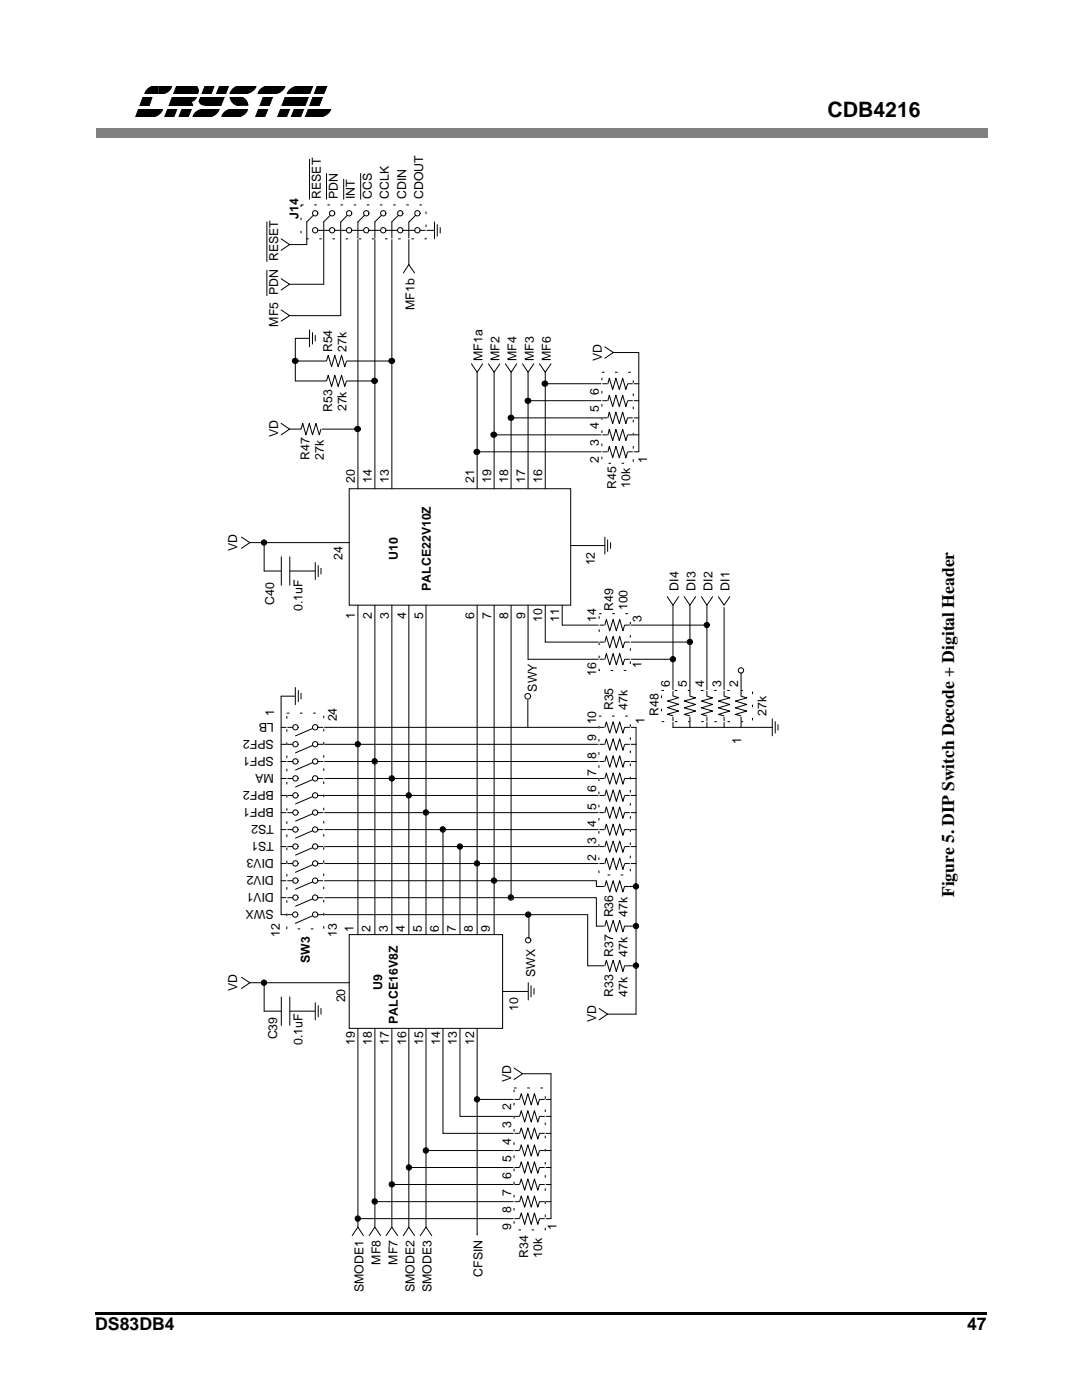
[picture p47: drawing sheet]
<svg xmlns="http://www.w3.org/2000/svg" width="216mm" height="279mm" viewBox="0 0 216 279" stroke-linecap="round" stroke-linejoin="round" font-family="sans-serif">
<defs><g id="words">
<text font-size="4.2" x="165.1" y="23.3">CDB4216</text>
<g font-size="3.5">
<text x="190.4" y="179.1" transform="rotate(-90 190.4 179.1)">Figure 5. DIP Switch Decode + Digital Header</text>
<text x="19" y="265.5">DS83DB4</text>
<text x="193" y="265.5">47</text>
</g>
<g font-size="2.5">
<text x="64" y="39.7" transform="rotate(-90 64 39.7)">RESET</text>
<text x="67.4" y="39.7" transform="rotate(-90 67.4 39.7)">PDN</text>
<text x="70.8" y="39.7" transform="rotate(-90 70.8 39.7)">INT</text>
<text x="74.2" y="39.7" transform="rotate(-90 74.2 39.7)">CCS</text>
<text x="77.6" y="39.7" transform="rotate(-90 77.6 39.7)">CCLK</text>
<text x="81" y="39.7" transform="rotate(-90 81 39.7)">CDIN</text>
<text x="84.4" y="39.7" transform="rotate(-90 84.4 39.7)">CDOUT</text>
<text x="59.6" y="43.7" transform="rotate(-90 59.6 43.7)">J14</text>
<text x="55.5" y="65.2" transform="rotate(-90 55.5 65.2)">MF5 PDN RESET</text>
<text x="82.7" y="61.8" transform="rotate(-90 82.7 61.8)">MF1b</text>
<text x="66.3" y="70.3" transform="rotate(-90 66.3 70.3)">R54</text>
<text x="69.1" y="70.2" transform="rotate(-90 69.1 70.2)">27k</text>
<text x="96.3" y="72" transform="rotate(-90 96.3 72)">MF1a</text>
<text x="99.7" y="72" transform="rotate(-90 99.7 72)">MF2</text>
<text x="103.1" y="72" transform="rotate(-90 103.1 72)">MF4</text>
<text x="106.5" y="72" transform="rotate(-90 106.5 72)">MF3</text>
<text x="109.9" y="72" transform="rotate(-90 109.9 72)">MF6</text>
<text x="120.1" y="72" transform="rotate(-90 120.1 72)">VD</text>
<text x="66.3" y="82.2" transform="rotate(-90 66.3 82.2)">R53</text>
<text x="69.1" y="82.1" transform="rotate(-90 69.1 82.1)">27k</text>
<text x="119.5" y="82.2" transform="rotate(-90 119.5 82.2)">5</text>
<text x="119.5" y="78.8" transform="rotate(-90 119.5 78.8)">6</text>
<text x="55.5" y="87.3" transform="rotate(-90 55.5 87.3)">VD</text>
<text x="119.5" y="89" transform="rotate(-90 119.5 89)">3</text>
<text x="119.5" y="85.6" transform="rotate(-90 119.5 85.6)">4</text>
<text x="61.8" y="91.8" transform="rotate(-90 61.8 91.8)">R47</text>
<text x="64.6" y="91.7" transform="rotate(-90 64.6 91.7)">27k</text>
<text x="119.5" y="92.4" transform="rotate(-90 119.5 92.4)">2</text>
<text x="129.2" y="92.4" transform="rotate(-90 129.2 92.4)">1</text>
<text x="70.8" y="96.4" transform="rotate(-90 70.8 96.4)">20</text>
<text x="74.2" y="96.4" transform="rotate(-90 74.2 96.4)">14</text>
<text x="77.6" y="96.4" transform="rotate(-90 77.6 96.4)">13</text>
<text x="94.6" y="96.4" transform="rotate(-90 94.6 96.4)">21</text>
<text x="98" y="96.4" transform="rotate(-90 98 96.4)">19</text>
<text x="101.4" y="96.4" transform="rotate(-90 101.4 96.4)">18</text>
<text x="104.8" y="96.4" transform="rotate(-90 104.8 96.4)">17</text>
<text x="108.2" y="96.4" transform="rotate(-90 108.2 96.4)">16</text>
<text x="122.9" y="97.5" transform="rotate(-90 122.9 97.5)">R45</text>
<text x="125.8" y="97.4" transform="rotate(-90 125.8 97.4)">10k</text>
<text x="47.3" y="110" transform="rotate(-90 47.3 110)">VD</text>
<text x="68.3" y="111.7" transform="rotate(-90 68.3 111.7)">24</text>
<text x="79.4" y="111.7" transform="rotate(-90 79.4 111.7)">U10</text>
<text x="118.7" y="112.8" transform="rotate(-90 118.7 112.8)">12</text>
<text x="85.9" y="117.9" transform="rotate(-90 85.9 117.9)">PALCE22V10Z</text>
<text x="135.4" y="117.9" transform="rotate(-90 135.4 117.9)">DI4</text>
<text x="138.8" y="117.9" transform="rotate(-90 138.8 117.9)">DI3</text>
<text x="142.2" y="117.9" transform="rotate(-90 142.2 117.9)">DI2</text>
<text x="145.6" y="117.9" transform="rotate(-90 145.6 117.9)">DI1</text>
<text x="54.7" y="120.7" transform="rotate(-90 54.7 120.7)">C40</text>
<text x="60.4" y="121.9" transform="rotate(-90 60.4 121.9)">0.1uF</text>
<text x="70.8" y="123.6" transform="rotate(-90 70.8 123.6)">1</text>
<text x="74.2" y="123.6" transform="rotate(-90 74.2 123.6)">2</text>
<text x="77.6" y="123.6" transform="rotate(-90 77.6 123.6)">3</text>
<text x="81" y="123.6" transform="rotate(-90 81 123.6)">4</text>
<text x="84.4" y="123.6" transform="rotate(-90 84.4 123.6)">5</text>
<text x="94.6" y="123.6" transform="rotate(-90 94.6 123.6)">6</text>
<text x="98" y="123.6" transform="rotate(-90 98 123.6)">7</text>
<text x="101.4" y="123.6" transform="rotate(-90 101.4 123.6)">8</text>
<text x="104.8" y="123.6" transform="rotate(-90 104.8 123.6)">9</text>
<text x="108.2" y="124.2" transform="rotate(-90 108.2 124.2)">10</text>
<text x="111.6" y="124.2" transform="rotate(-90 111.6 124.2)">11</text>
<text x="119" y="124.2" transform="rotate(-90 119 124.2)">14</text>
<text x="122.3" y="121.9" transform="rotate(-90 122.3 121.9)">R49</text>
<text x="125.2" y="121.8" transform="rotate(-90 125.2 121.8)">100</text>
<text x="128" y="124.2" transform="rotate(-90 128 124.2)">3</text>
<text x="119" y="134.9" transform="rotate(-90 119 134.9)">16</text>
<text x="128" y="133.2" transform="rotate(-90 128 133.2)">1</text>
<text x="133.7" y="137.2" transform="rotate(-90 133.7 137.2)">6</text>
<text x="137.1" y="137.2" transform="rotate(-90 137.1 137.2)">5</text>
<text x="140.5" y="137.2" transform="rotate(-90 140.5 137.2)">4</text>
<text x="143.9" y="137.2" transform="rotate(-90 143.9 137.2)">3</text>
<text x="147.3" y="137.2" transform="rotate(-90 147.3 137.2)">2</text>
<text x="54.7" y="142.8" transform="rotate(-90 54.7 142.8)">1</text>
<text x="67.2" y="144" transform="rotate(-90 67.2 144)">24</text>
<text x="107.1" y="138" transform="rotate(-90 107.1 138)">SWY</text>
<text x="122.3" y="141.7" transform="rotate(-90 122.3 141.7)">R35</text>
<text x="125.2" y="141.6" transform="rotate(-90 125.2 141.6)">47k</text>
<text x="131.4" y="142.8" transform="rotate(-90 131.4 142.8)">R48</text>
<text x="153" y="142.8" transform="rotate(-90 153 142.8)">27k</text>
<text x="54.7" y="147.7" transform="rotate(-180 54.7 147.7)">SPF2</text>
<text x="54.7" y="144.2" transform="rotate(-180 54.7 144.2)">LB</text>
<text x="119" y="148" transform="rotate(-90 119 148)">9</text>
<text x="119" y="144.6" transform="rotate(-90 119 144.6)">10</text>
<text x="128.6" y="144.6" transform="rotate(-90 128.6 144.6)">1</text>
<text x="147.9" y="148.5" transform="rotate(-90 147.9 148.5)">1</text>
<text x="54.7" y="151" transform="rotate(-180 54.7 151)">SPF1</text>
<text x="54.7" y="154.4" transform="rotate(-180 54.7 154.4)">MA</text>
<text x="119" y="154.8" transform="rotate(-90 119 154.8)">7</text>
<text x="119" y="151.4" transform="rotate(-90 119 151.4)">8</text>
<text x="54.7" y="157.9" transform="rotate(-180 54.7 157.9)">BPF2</text>
<text x="54.7" y="161.2" transform="rotate(-180 54.7 161.2)">BPF1</text>
<text x="119" y="161.6" transform="rotate(-90 119 161.6)">5</text>
<text x="119" y="158.2" transform="rotate(-90 119 158.2)">6</text>
<text x="54.7" y="164.6" transform="rotate(-180 54.7 164.6)">TS2</text>
<text x="119" y="165" transform="rotate(-90 119 165)">4</text>
<text x="54.7" y="168.1" transform="rotate(-180 54.7 168.1)">TS1</text>
<text x="54.7" y="171.4" transform="rotate(-180 54.7 171.4)">DIV3</text>
<text x="119" y="171.8" transform="rotate(-90 119 171.8)">2</text>
<text x="119" y="168.4" transform="rotate(-90 119 168.4)">3</text>
<text x="54.7" y="174.8" transform="rotate(-180 54.7 174.8)">DIV2</text>
<text x="54.7" y="178.3" transform="rotate(-180 54.7 178.3)">DIV1</text>
<text x="54.7" y="181.7" transform="rotate(-180 54.7 181.7)">SWX</text>
<text x="70.6" y="185.9" transform="rotate(-90 70.6 185.9)">1</text>
<text x="74" y="185.9" transform="rotate(-90 74 185.9)">2</text>
<text x="77.4" y="185.9" transform="rotate(-90 77.4 185.9)">3</text>
<text x="80.8" y="185.9" transform="rotate(-90 80.8 185.9)">4</text>
<text x="84.2" y="185.9" transform="rotate(-90 84.2 185.9)">5</text>
<text x="87.6" y="185.9" transform="rotate(-90 87.6 185.9)">6</text>
<text x="91" y="185.9" transform="rotate(-90 91 185.9)">7</text>
<text x="94.4" y="185.9" transform="rotate(-90 94.4 185.9)">8</text>
<text x="97.7" y="185.9" transform="rotate(-90 97.7 185.9)">9</text>
<text x="122.3" y="183.1" transform="rotate(-90 122.3 183.1)">R36</text>
<text x="125.2" y="183" transform="rotate(-90 125.2 183)">47k</text>
<text x="55.8" y="187" transform="rotate(-90 55.8 187)">12</text>
<text x="67.2" y="187" transform="rotate(-90 67.2 187)">13</text>
<text x="122.3" y="191" transform="rotate(-90 122.3 191)">R37</text>
<text x="125.2" y="190.9" transform="rotate(-90 125.2 190.9)">47k</text>
<text x="47.3" y="197.8" transform="rotate(-90 47.3 197.8)">VD</text>
<text x="61.9" y="192.2" transform="rotate(-90 61.9 192.2)">SW3</text>
<text x="76.2" y="197.6" transform="rotate(-90 76.2 197.6)">U9</text>
<text x="106.8" y="195" transform="rotate(-90 106.8 195)">SWX</text>
<text x="68.9" y="200.1" transform="rotate(-90 68.9 200.1)">20</text>
<text x="103.4" y="201.8" transform="rotate(-90 103.4 201.8)">10</text>
<text x="122.3" y="199" transform="rotate(-90 122.3 199)">R33</text>
<text x="125.2" y="198.9" transform="rotate(-90 125.2 198.9)">47k</text>
<text x="55.3" y="207.4" transform="rotate(-90 55.3 207.4)">C39</text>
<text x="60.4" y="208.6" transform="rotate(-90 60.4 208.6)">0.1uF</text>
<text x="70.8" y="208.6" transform="rotate(-90 70.8 208.6)">19</text>
<text x="74.2" y="208.6" transform="rotate(-90 74.2 208.6)">18</text>
<text x="77.6" y="208.6" transform="rotate(-90 77.6 208.6)">17</text>
<text x="79.4" y="204.3" transform="rotate(-90 79.4 204.3)">PALCE16V8Z</text>
<text x="81" y="208.6" transform="rotate(-90 81 208.6)">16</text>
<text x="84.4" y="208.6" transform="rotate(-90 84.4 208.6)">15</text>
<text x="87.8" y="208.6" transform="rotate(-90 87.8 208.6)">14</text>
<text x="91.2" y="208.6" transform="rotate(-90 91.2 208.6)">13</text>
<text x="94.6" y="208.6" transform="rotate(-90 94.6 208.6)">12</text>
<text x="119" y="204" transform="rotate(-90 119 204)">VD</text>
<text x="102" y="215.9" transform="rotate(-90 102 215.9)">VD</text>
<text x="102" y="221.6" transform="rotate(-90 102 221.6)">2</text>
<text x="102" y="225" transform="rotate(-90 102 225)">3</text>
<text x="102" y="231.8" transform="rotate(-90 102 231.8)">5</text>
<text x="102" y="228.4" transform="rotate(-90 102 228.4)">4</text>
<text x="102" y="238.6" transform="rotate(-90 102 238.6)">7</text>
<text x="102" y="235.2" transform="rotate(-90 102 235.2)">6</text>
<text x="102" y="245.4" transform="rotate(-90 102 245.4)">9</text>
<text x="102" y="242" transform="rotate(-90 102 242)">8</text>
<text x="111" y="245.4" transform="rotate(-90 111 245.4)">1</text>
<text x="105.4" y="251.1" transform="rotate(-90 105.4 251.1)">R34</text>
<text x="108.2" y="251" transform="rotate(-90 108.2 251)">10k</text>
<text x="72.5" y="257.9" transform="rotate(-90 72.5 257.9)">SMODE1</text>
<text x="75.9" y="252.4" transform="rotate(-90 75.9 252.4)">MF8</text>
<text x="79.3" y="252.4" transform="rotate(-90 79.3 252.4)">MF7</text>
<text x="82.7" y="257.9" transform="rotate(-90 82.7 257.9)">SMODE2</text>
<text x="86.1" y="257.9" transform="rotate(-90 86.1 257.9)">SMODE3</text>
<text x="96.3" y="254.8" transform="rotate(-90 96.3 254.8)">CFSIN</text>
</g>
</g></defs>
<g fill="none" stroke="#000" stroke-width=".2">
<path d="M62.9 46h23.8M71.4 44.3v53.2M74.8 44.3v53.2M78.2 44.3v53.2M95.2 120.8v65.7M98.6 120.8v65.7M102 120.8v58.4M56.1 158.8h70.8M56.1 155.4h70.8M56.1 152h70.8M56.1 148.5h70.8M56.1 145.2h70.8"/>
<path d="M56.1 172.3h70.8M56.1 169h70.8M56.1 165.6h70.8M56.1 162.2h70.8M56.1 179.2h62.9M56.1 175.8h62.9M88.4 165.6v20.9M91.8 169v17.5M56.1 182.5h61.2M69.7 186.5h30.6v18.7h-30.6zM71.4 205.2v39.7M74.8 205.2v39.7"/>
<path d="M78.2 205.2v39.7M81.6 205.2v39.7M85 205.2v39.7M88.4 205.2v21h21.5M91.8 205.2v17.6M95.2 219.4h14.7M95.2 205.2v41.1M74.8 239.8h35.1M78.2 236.4h31.7M81.6 233h28.3M85 229.6h24.9M91.8 222.8h18.1"/>
<path d="M70.3 246.6l1.1-1.7 1.1 1.7M71.4 243.2h38.5M73.7 246.6l1.1-1.7 1.1 1.7M77 246.6l1.2-1.7 1.1 1.7M80.5 246.6l1.1-1.7 1.1 1.7M83.9 246.6l1.1-1.7 1.1 1.7"/>
<circle cx="95.2" cy="219.4" r=".53"/>
<circle cx="74.8" cy="239.8" r=".53"/>
<circle cx="78.2" cy="236.4" r=".53"/>
<circle cx="81.6" cy="233" r=".53"/>
<circle cx="85" cy="229.6" r=".53"/>
<circle cx="71.4" cy="243.2" r=".53"/>
</g>
<g fill="#000">
<path d="M95 246.3h.4l-.2 .3z"/>
<circle cx="95.2" cy="219.4" r=".53"/>
<circle cx="74.7" cy="239.7" r=".53"/>
<circle cx="78.2" cy="236.4" r=".53"/>
<circle cx="81.6" cy="233" r=".53"/>
<circle cx="84.9" cy="229.7" r=".53"/>
<circle cx="71.3" cy="243.2" r=".53"/>
</g>
<circle cx="105.4" cy="187.7" r=".53" fill="#fff"/>
<g fill="none" stroke="#000" stroke-width=".2">
<path d="M105.4 131.6h28.9M108.8 128.1h28.9M112.2 124.8h28.9"/>
<circle cx="71.4" cy="148.5" r=".53"/>
<circle cx="74.8" cy="152" r=".53"/>
<circle cx="78.2" cy="155.3" r=".53"/>
<circle cx="81.6" cy="158.7" r=".53"/>
<circle cx="85" cy="162.2" r=".53"/>
<circle cx="88.4" cy="165.5" r=".53"/>
<circle cx="91.8" cy="168.9" r=".53"/>
<circle cx="95.2" cy="172.3" r=".53"/>
<circle cx="98.6" cy="175.7" r=".53"/>
<circle cx="102" cy="179.1" r=".53"/>
<circle cx="105.4" cy="187.6" r=".53"/>
</g>
<g fill="#000">
<circle cx="71.3" cy="148.5" r=".53"/>
<circle cx="74.7" cy="151.9" r=".53"/>
<circle cx="78.2" cy="155.4" r=".53"/>
<circle cx="81.6" cy="158.8" r=".53"/>
<circle cx="84.9" cy="162.1" r=".53"/>
<circle cx="88.3" cy="165.5" r=".53"/>
<circle cx="91.8" cy="169" r=".53"/>
<circle cx="95.2" cy="172.3" r=".53"/>
<circle cx="98.5" cy="175.7" r=".53"/>
<circle cx="101.9" cy="179" r=".53"/>
</g>
<path d="M120.7 127.6h4v1.2h-4z" fill-rule="evenodd" fill="#fff"/>
<path d="M120.7 128.1l.3-1.1 .7 2.3 .6-2.3 .7 2.3 .7-2.3 .6 2.3 .3-1.2" fill="none" stroke="#000" stroke-width=".2"/>
<path d="M120.7 124.2h4v1.2h-4z" fill-rule="evenodd" fill="#fff"/>
<path d="M120.7 124.8l.3-1.2 .7 2.3 .6-2.3 .7 2.3 .7-2.3 .6 2.3 .3-1.1" fill="none" stroke="#000" stroke-width=".2"/>
<path d="M120.7 131h4v1.2h-4z" fill-rule="evenodd" fill="#fff"/>
<g fill="none" stroke="#000" stroke-width=".2">
<path d="M69.7 97.5h44.2v23.3h-44.2zM71.4 120.8v65.7M74.8 120.8v65.7M78.2 120.8v65.7M81.6 120.8v65.7M85 120.8v65.7M105.4 120.8v10.8M108.8 120.8v7.3M112.2 120.8v4M120.7 131.6l.3-1.2 .7 2.3 .6-2.3 .7 2.3 .7-2.3 .6 2.3 .3-1.1M134.3 120.8v24.4M137.7 120.8v24.4"/>
<path d="M141.1 120.8v24.4M144.5 121.2v24M147.9 133.8v11.4"/>
</g>
<path d="M119.5 122.5h6.3v11.3h-6.3z" fill="none" stroke="#fff" stroke-width=".2"/>
<path d="M119.5 122.5h6.3v11.3h-6.3z" fill="none" stroke="#000" stroke-width=".2" stroke-dasharray=".5 2.1" stroke-linecap="butt"/>
<circle cx="147.9" cy="133.7" r=".53" fill="#fff"/>
<circle cx="147.8" cy="133.8" r=".53" fill="none" stroke="#000" stroke-width=".2"/>
<path d="M154.1 143.5h1.2v3.4h-1.2z" fill-rule="evenodd" fill="#fff"/>
<g fill="none" stroke="#000" stroke-width=".2">
<path d="M133.1 119.1l1.2 1.7 1.1-1.7M136.5 119.1l1.2 1.7 1.1-1.7M140 119.1l1.1 1.7 1.1-1.7M143.3 119.1l1.2 1.7 1.1-1.7M134.3 145.2h19.8M154.1 143.5v3.4M154.7 144v2.3M155.2 144.6v1.1"/>
<circle cx="134.3" cy="131.6" r=".53"/>
<circle cx="137.6" cy="128.1" r=".53"/>
<circle cx="141" cy="124.7" r=".53"/>
</g>
<g fill="#000">
<circle cx="134.3" cy="131.6" r=".53"/>
<circle cx="137.7" cy="128.1" r=".53"/>
<circle cx="141" cy="124.7" r=".53"/>
</g>
<path d="M132 137.8h18.2v6.2h-18.2z" fill="none" stroke="#fff" stroke-width=".2"/>
<path d="M132 137.8h18.2v6.2h-18.2z" fill="none" stroke="#000" stroke-width=".2" stroke-dasharray=".5 2.1" stroke-linecap="butt"/>
<path d="M143.9 138.9h1.2v4.1h-1.2z" fill-rule="evenodd" fill="#fff"/>
<path d="M144.5 138.9l1.1 .4-2.3 .6 2.3 .7-2.3 .7 2.3 .6-2.3 .7 1.2 .3" fill="none" stroke="#000" stroke-width=".2"/>
<path d="M137.1 138.9h1.2v4.1h-1.2z" fill-rule="evenodd" fill="#fff"/>
<path d="M137.7 138.9l1.1 .4-2.3 .6 2.3 .7-2.3 .7 2.3 .6-2.3 .7 1.2 .3" fill="none" stroke="#000" stroke-width=".2"/>
<path d="M133.7 138.9h1.3v4.1h-1.3z" fill-rule="evenodd" fill="#fff"/>
<path d="M134.3 138.9l1.1 .3-2.2 .7 2.2 .6-2.2 .7 2.2 .7-2.2 .6 1.1 .4" fill="none" stroke="#000" stroke-width=".2"/>
<path d="M140.5 138.9h1.2v4.1h-1.2z" fill-rule="evenodd" fill="#fff"/>
<path d="M141.1 138.9l1.1 .4-2.2 .6 2.2 .7-2.2 .7 2.2 .6-2.2 .7 1.1 .3" fill="none" stroke="#000" stroke-width=".2"/>
<path d="M147.3 138.9h1.2v4.1h-1.2z" fill-rule="evenodd" fill="#fff"/>
<path d="M147.9 138.9l1.1 .4-2.3 .6 2.3 .7-2.3 .7 2.3 .6-2.3 .7 1.2 .3M119 176.9h7.9M117.3 192.7h9.6M119 184.8h7.9" fill="none" stroke="#000" stroke-width=".2"/>
<path d="M120.7 176.3h4v1.2h-4z" fill-rule="evenodd" fill="#fff"/>
<path d="M119 175.8v1.1M120.7 176.9l.3-1.1 .7 2.2 .6-2.2 .7 2.2 .7-2.2 .6 2.2 .3-1.1M117.3 182.5v10.2" fill="none" stroke="#000" stroke-width=".2"/>
<path d="M120.7 184.3h4v1.2h-4z" fill-rule="evenodd" fill="#fff"/>
<path d="M120.7 184.8l.3-1.1 .7 2.3 .6-2.3 .7 2.3 .7-2.3 .6 2.3 .3-1.2" fill="none" stroke="#000" stroke-width=".2"/>
<path d="M120.7 192.2h4v1.2h-4z" fill-rule="evenodd" fill="#fff"/>
<g fill="none" stroke="#000" stroke-width=".2">
<path d="M126.9 145.2v57.2h-5.7M119 179.2v5.6M120.7 192.7l.3-1.1 .7 2.3 .6-2.3 .7 2.3 .7-2.3 .6 2.3 .3-1.2M119.5 201.3l1.7 1.1-1.7 1.1"/>
<circle cx="126.9" cy="176.9" r=".53"/>
<circle cx="126.9" cy="192.7" r=".53"/>
<circle cx="126.9" cy="184.8" r=".53"/>
</g>
<g fill="#000">
<circle cx="126.9" cy="176.9" r=".53"/>
<circle cx="126.9" cy="192.6" r=".53"/>
<circle cx="126.9" cy="184.9" r=".53"/>
</g>
<path d="M119.5 142.9h6.3v31.7h-6.3z" fill="none" stroke="#fff" stroke-width=".2"/>
<path d="M119.5 142.9h6.3v31.7h-6.3z" fill="none" stroke="#000" stroke-width=".2" stroke-dasharray=".5 2.1" stroke-linecap="butt"/>
<path d="M120.7 168.4h4v1.2h-4z" fill-rule="evenodd" fill="#fff"/>
<path d="M120.7 169l.3-1.1 .7 2.2 .6-2.2 .7 2.2 .7-2.2 .6 2.2 .3-1.1" fill="none" stroke="#000" stroke-width=".2"/>
<path d="M120.7 161.6h4v1.2h-4z" fill-rule="evenodd" fill="#fff"/>
<path d="M120.7 162.2l.3-1.2 .7 2.3 .6-2.3 .7 2.3 .7-2.3 .6 2.3 .3-1.1" fill="none" stroke="#000" stroke-width=".2"/>
<path d="M120.7 158.2h4v1.2h-4z" fill-rule="evenodd" fill="#fff"/>
<path d="M120.7 158.8l.3-1.2 .7 2.3 .6-2.3 .7 2.3 .7-2.3 .6 2.3 .3-1.1" fill="none" stroke="#000" stroke-width=".2"/>
<path d="M120.7 154.8h4v1.2h-4z" fill-rule="evenodd" fill="#fff"/>
<path d="M120.7 155.4l.3-1.1 .7 2.2 .6-2.2 .7 2.2 .7-2.2 .6 2.2 .3-1.1" fill="none" stroke="#000" stroke-width=".2"/>
<path d="M120.7 151.4h4v1.2h-4z" fill-rule="evenodd" fill="#fff"/>
<path d="M120.7 152l.3-1.2 .7 2.3 .6-2.3 .7 2.3 .7-2.3 .6 2.3 .3-1.1" fill="none" stroke="#000" stroke-width=".2"/>
<path d="M120.7 148h4v1.2h-4z" fill-rule="evenodd" fill="#fff"/>
<path d="M120.7 148.6l.3-1.2 .7 2.3 .6-2.3 .7 2.3 .7-2.3 .6 2.3 .3-1.1" fill="none" stroke="#000" stroke-width=".2"/>
<path d="M120.7 144.6h4v1.2h-4z" fill-rule="evenodd" fill="#fff"/>
<path d="M120.7 145.2l.3-1.1 .7 2.2 .6-2.2 .7 2.2 .7-2.2 .6 2.2 .3-1.1" fill="none" stroke="#000" stroke-width=".2"/>
<path d="M120.7 165h4v1.2h-4z" fill-rule="evenodd" fill="#fff"/>
<path d="M120.7 165.6l.3-1.1 .7 2.2 .6-2.2 .7 2.2 .7-2.2 .6 2.2 .3-1.1" fill="none" stroke="#000" stroke-width=".2"/>
<path d="M120.7 171.8h4v1.2h-4z" fill-rule="evenodd" fill="#fff"/>
<path d="M120.7 172.4l.3-1.2 .7 2.3 .6-2.3 .7 2.3 .7-2.3 .6 2.3 .3-1.1" fill="none" stroke="#000" stroke-width=".2"/>
<path d="M57.2 142.3h7.4v43.1h-7.4z" fill="none" stroke="#fff" stroke-width=".2"/>
<path d="M57.2 142.3h7.4v43.1h-7.4z" fill="none" stroke="#000" stroke-width=".2" stroke-dasharray=".5 2.1" stroke-linecap="butt"/>
<g fill="#fff">
<path d="M59.5 182h2.9v1.2h-2.9z" fill-rule="evenodd"/>
<path d="M59.5 178.6h2.9v1.2h-2.9z" fill-rule="evenodd"/>
<path d="M59.5 175.2h2.9v1.2h-2.9z" fill-rule="evenodd"/>
<path d="M59.5 171.8h2.9v1.2h-2.9z" fill-rule="evenodd"/>
<path d="M59.5 168.4h2.9v1.2h-2.9z" fill-rule="evenodd"/>
<path d="M59.5 165h2.9v1.2h-2.9z" fill-rule="evenodd"/>
<path d="M59.5 161.6h2.9v1.2h-2.9z" fill-rule="evenodd"/>
<path d="M59.5 158.2h2.9v1.2h-2.9z" fill-rule="evenodd"/>
<path d="M59.5 154.8h2.9v1.2h-2.9z" fill-rule="evenodd"/>
<path d="M59.5 151.4h2.9v1.2h-2.9z" fill-rule="evenodd"/>
<path d="M59.5 148h2.9v1.2h-2.9z" fill-rule="evenodd"/>
<path d="M59.5 144.6h2.9v1.2h-2.9z" fill-rule="evenodd"/>
</g>
<path d="M62.9 182.5l-4 1.8" fill="none" stroke="#000" stroke-width=".2"/>
<circle cx="58.8" cy="182.6" r=".53" fill="#fff"/>
<circle cx="58.9" cy="182.5" r=".53" fill="none" stroke="#000" stroke-width=".2"/>
<circle cx="62.9" cy="182.6" r=".53" fill="#fff"/>
<g fill="none" stroke="#000" stroke-width=".2">
<path d="M62.9 179.2l-3.9 1.6"/>
<circle cx="62.9" cy="182.5" r=".53"/>
</g>
<circle cx="59" cy="179" r=".53" fill="#fff"/>
<circle cx="58.9" cy="179.1" r=".53" fill="none" stroke="#000" stroke-width=".2"/>
<circle cx="62.9" cy="179" r=".53" fill="#fff"/>
<g fill="none" stroke="#000" stroke-width=".2">
<path d="M62.9 175.8l-3.9 1.7"/>
<circle cx="62.9" cy="179.1" r=".53"/>
</g>
<circle cx="59" cy="175.7" r=".53" fill="#fff"/>
<circle cx="58.9" cy="175.7" r=".53" fill="none" stroke="#000" stroke-width=".2"/>
<circle cx="62.9" cy="175.7" r=".53" fill="#fff"/>
<g fill="none" stroke="#000" stroke-width=".2">
<path d="M62.9 172.3l-3.9 1.8"/>
<circle cx="62.9" cy="175.7" r=".53"/>
</g>
<circle cx="59" cy="172.3" r=".53" fill="#fff"/>
<circle cx="58.9" cy="172.3" r=".53" fill="none" stroke="#000" stroke-width=".2"/>
<circle cx="62.9" cy="172.3" r=".53" fill="#fff"/>
<g fill="none" stroke="#000" stroke-width=".2">
<path d="M62.9 169l-3.9 1.6"/>
<circle cx="62.9" cy="172.3" r=".53"/>
</g>
<circle cx="59" cy="169" r=".53" fill="#fff"/>
<circle cx="58.9" cy="168.9" r=".53" fill="none" stroke="#000" stroke-width=".2"/>
<circle cx="62.9" cy="169" r=".53" fill="#fff"/>
<g fill="none" stroke="#000" stroke-width=".2">
<path d="M62.9 165.6l-3.9 1.7"/>
<circle cx="62.9" cy="168.9" r=".53"/>
</g>
<circle cx="59" cy="165.5" r=".53" fill="#fff"/>
<circle cx="58.9" cy="165.5" r=".53" fill="none" stroke="#000" stroke-width=".2"/>
<circle cx="62.9" cy="165.5" r=".53" fill="#fff"/>
<g fill="none" stroke="#000" stroke-width=".2">
<path d="M62.9 162.2l-3.9 1.7"/>
<circle cx="62.9" cy="165.5" r=".53"/>
</g>
<circle cx="59" cy="162.1" r=".53" fill="#fff"/>
<circle cx="58.9" cy="162.2" r=".53" fill="none" stroke="#000" stroke-width=".2"/>
<circle cx="62.9" cy="162.1" r=".53" fill="#fff"/>
<g fill="none" stroke="#000" stroke-width=".2">
<path d="M62.9 158.8l-3.9 1.6"/>
<circle cx="62.9" cy="162.2" r=".53"/>
</g>
<circle cx="59" cy="158.7" r=".53" fill="#fff"/>
<circle cx="58.9" cy="158.7" r=".53" fill="none" stroke="#000" stroke-width=".2"/>
<circle cx="62.9" cy="158.7" r=".53" fill="#fff"/>
<g fill="none" stroke="#000" stroke-width=".2">
<path d="M62.9 155.4l-3.9 1.7"/>
<circle cx="62.9" cy="158.7" r=".53"/>
</g>
<circle cx="59" cy="155.4" r=".53" fill="#fff"/>
<circle cx="58.9" cy="155.3" r=".53" fill="none" stroke="#000" stroke-width=".2"/>
<circle cx="62.9" cy="155.4" r=".53" fill="#fff"/>
<g fill="none" stroke="#000" stroke-width=".2">
<path d="M62.9 152l-3.9 1.7"/>
<circle cx="62.9" cy="155.3" r=".53"/>
</g>
<circle cx="59" cy="151.9" r=".53" fill="#fff"/>
<circle cx="58.9" cy="152" r=".53" fill="none" stroke="#000" stroke-width=".2"/>
<circle cx="62.9" cy="151.9" r=".53" fill="#fff"/>
<g fill="none" stroke="#000" stroke-width=".2">
<path d="M62.9 148.5l-3.9 1.7"/>
<circle cx="62.9" cy="152" r=".53"/>
</g>
<circle cx="59" cy="148.5" r=".53" fill="#fff"/>
<circle cx="58.9" cy="148.5" r=".53" fill="none" stroke="#000" stroke-width=".2"/>
<circle cx="62.9" cy="148.5" r=".53" fill="#fff"/>
<g fill="none" stroke="#000" stroke-width=".2">
<path d="M62.9 145.2l-3.9 1.7"/>
<circle cx="62.9" cy="148.5" r=".53"/>
</g>
<circle cx="59" cy="145.2" r=".53" fill="#fff"/>
<circle cx="58.9" cy="145.1" r=".53" fill="none" stroke="#000" stroke-width=".2"/>
<circle cx="62.9" cy="145.2" r=".53" fill="#fff"/>
<g fill="none" stroke="#000" stroke-width=".2">
<path d="M58.9 138.9h-2.8v43.6"/>
<circle cx="62.9" cy="145.1" r=".53"/>
</g>
<path d="M58.9 137.2h1.3v3.5h-1.3z" fill-rule="evenodd" fill="#fff"/>
<g fill="none" stroke="#000" stroke-width=".2">
<path d="M81.6 44.3v8.5M94.1 72.6l1.1 1.7 1.1-1.7M97.5 72.6l1.1 1.7 1.1-1.7M100.8 72.6l1.2 1.7 1.1-1.7M104.3 72.6l1.1 1.7 1.1-1.7M105.4 80h22.1M107.7 72.6l1.1 1.7 1.1-1.7M108.8 76.6h18.7M95.2 90.2h32.3M98.6 86.8h28.9M102 83.4h25.5M58.9 137.2v3.4"/>
<path d="M59.5 137.8v2.2M60.1 138.3v1.2"/>
</g>
<path d="M120.1 74.3h6.3v18.2h-6.3z" fill="none" stroke="#fff" stroke-width=".2"/>
<path d="M120.1 74.3h6.3v18.2h-6.3z" fill="none" stroke="#000" stroke-width=".2" stroke-dasharray=".5 2.1" stroke-linecap="butt"/>
<path d="M121.3 86.2h4v1.3h-4z" fill-rule="evenodd" fill="#fff"/>
<path d="M121.3 86.8l.3-1.1 .7 2.2 .6-2.2 .7 2.2 .6-2.2 .7 2.2 .3-1.1" fill="none" stroke="#000" stroke-width=".2"/>
<path d="M121.3 79.4h4v1.2h-4z" fill-rule="evenodd" fill="#fff"/>
<path d="M121.3 80l.3-1.1 .7 2.3 .6-2.3 .7 2.3 .6-2.3 .7 2.3 .3-1.2" fill="none" stroke="#000" stroke-width=".2"/>
<path d="M121.3 76h4v1.3h-4z" fill-rule="evenodd" fill="#fff"/>
<path d="M121.3 76.6l.3-1.1 .7 2.2 .6-2.2 .7 2.2 .6-2.2 .7 2.2 .3-1.1" fill="none" stroke="#000" stroke-width=".2"/>
<path d="M121.3 82.8h4v1.3h-4z" fill-rule="evenodd" fill="#fff"/>
<path d="M121.3 83.4l.3-1.1 .7 2.2 .6-2.2 .7 2.2 .6-2.2 .7 2.2 .3-1.1" fill="none" stroke="#000" stroke-width=".2"/>
<path d="M121.3 89.6h4v1.2h-4z" fill-rule="evenodd" fill="#fff"/>
<g fill="none" stroke="#000" stroke-width=".2">
<path d="M80.5 54.5l1.1-1.7 1.1 1.7M58.9 72.1h19.3M61.8 67.5h-2.9v8.5h15.9M95.2 74.3v23.2M98.6 74.3v23.2M102 74.3v23.2M105.4 74.3v23.2M108.8 74.3v23.2M120.7 69.2l1.7 1.2-1.7 1.1M122.4 70.4h5.1v19.8M57.8 85.6h13.6M121.3 90.2l.3-1.1 .7 2.3 .6-2.3 .7 2.3 .6-2.3 .7 2.3 .3-1.2"/>
<circle cx="108.7" cy="76.6" r=".56"/>
<circle cx="95.2" cy="90.2" r=".56"/>
<circle cx="98.5" cy="86.8" r=".56"/>
<circle cx="102" cy="83.4" r=".56"/>
<circle cx="105.4" cy="80" r=".56"/>
</g>
<g fill="#000">
<circle cx="105.3" cy="80" r=".55"/>
<circle cx="108.7" cy="76.5" r=".55"/>
<circle cx="95.1" cy="90.2" r=".55"/>
<circle cx="98.5" cy="86.7" r=".55"/>
<circle cx="102" cy="83.4" r=".55"/>
</g>
<path d="M65.2 71.5h4v1.2h-4z" fill-rule="evenodd" fill="#fff"/>
<path d="M65.2 72.1l.3-1.2 .7 2.3 .6-2.3 .7 2.3 .7-2.3 .6 2.3 .3-1.1" fill="none" stroke="#000" stroke-width=".2"/>
<path d="M65.2 75.4h4v1.3h-4z" fill-rule="evenodd" fill="#fff"/>
<path d="M65.2 76l.3-1.1 .7 2.2 .6-2.2 .7 2.2 .7-2.2 .6 2.2 .3-1.1" fill="none" stroke="#000" stroke-width=".2"/>
<path d="M60.1 85.1h4v1.2h-4z" fill-rule="evenodd" fill="#fff"/>
<path d="M60.1 85.6l.3-1.1 .6 2.3 .7-2.3 .7 2.3 .6-2.3 .7 2.3 .4-1.2" fill="none" stroke="#000" stroke-width=".2"/>
<path d="M72.5 43.1h1.2v2.4h-1.2z" fill-rule="evenodd" fill="#fff"/>
<path d="M73.1 42.6l-1.7 1.7" fill="none" stroke="#000" stroke-width=".2"/>
<circle cx="73.1" cy="42.5" r=".53" fill="#fff"/>
<circle cx="73.1" cy="42.6" r=".53" fill="none" stroke="#000" stroke-width=".2"/>
<circle cx="73.1" cy="45.9" r=".53" fill="#fff"/>
<circle cx="73.1" cy="46" r=".53" fill="none" stroke="#000" stroke-width=".2"/>
<path d="M75.9 43.1h1.2v2.4h-1.2z" fill-rule="evenodd" fill="#fff"/>
<path d="M76.5 42.6l-1.7 1.7" fill="none" stroke="#000" stroke-width=".2"/>
<circle cx="76.5" cy="42.5" r=".53" fill="#fff"/>
<circle cx="76.5" cy="42.6" r=".53" fill="none" stroke="#000" stroke-width=".2"/>
<circle cx="76.5" cy="45.9" r=".53" fill="#fff"/>
<circle cx="76.5" cy="46" r=".53" fill="none" stroke="#000" stroke-width=".2"/>
<path d="M79.3 43.1h1.3v2.4h-1.3z" fill-rule="evenodd" fill="#fff"/>
<path d="M79.9 42.6l-1.7 1.7" fill="none" stroke="#000" stroke-width=".2"/>
<circle cx="79.8" cy="42.5" r=".53" fill="#fff"/>
<circle cx="79.9" cy="42.6" r=".53" fill="none" stroke="#000" stroke-width=".2"/>
<circle cx="79.8" cy="45.9" r=".53" fill="#fff"/>
<circle cx="79.9" cy="46" r=".53" fill="none" stroke="#000" stroke-width=".2"/>
<path d="M62.4 43.1h1.1v2.4h-1.1z" fill-rule="evenodd" fill="#fff"/>
<path d="M62.9 42.6l-1.7 1.7" fill="none" stroke="#000" stroke-width=".2"/>
<circle cx="62.9" cy="42.5" r=".53" fill="#fff"/>
<circle cx="62.9" cy="42.6" r=".53" fill="none" stroke="#000" stroke-width=".2"/>
<circle cx="62.9" cy="45.9" r=".53" fill="#fff"/>
<circle cx="62.9" cy="46" r=".53" fill="none" stroke="#000" stroke-width=".2"/>
<path d="M65.7 43.1h1.3v2.4h-1.3z" fill-rule="evenodd" fill="#fff"/>
<path d="M66.3 42.6l-1.7 1.7" fill="none" stroke="#000" stroke-width=".2"/>
<circle cx="66.2" cy="42.5" r=".53" fill="#fff"/>
<circle cx="66.3" cy="42.6" r=".53" fill="none" stroke="#000" stroke-width=".2"/>
<circle cx="66.2" cy="45.9" r=".53" fill="#fff"/>
<circle cx="66.3" cy="46" r=".53" fill="none" stroke="#000" stroke-width=".2"/>
<path d="M69.1 43.1h1.3v2.4h-1.3z" fill-rule="evenodd" fill="#fff"/>
<path d="M69.7 42.6l-1.7 1.7" fill="none" stroke="#000" stroke-width=".2"/>
<circle cx="69.6" cy="42.5" r=".53" fill="#fff"/>
<circle cx="69.7" cy="42.6" r=".53" fill="none" stroke="#000" stroke-width=".2"/>
<circle cx="69.6" cy="45.9" r=".53" fill="#fff"/>
<circle cx="69.7" cy="46" r=".53" fill="none" stroke="#000" stroke-width=".2"/>
<path d="M82.7 43.1h1.2v2.4h-1.2z" fill-rule="evenodd" fill="#fff"/>
<path d="M83.3 42.6l-1.7 1.7" fill="none" stroke="#000" stroke-width=".2"/>
<circle cx="83.3" cy="42.5" r=".53" fill="#fff"/>
<circle cx="83.3" cy="42.6" r=".53" fill="none" stroke="#000" stroke-width=".2"/>
<circle cx="83.3" cy="45.9" r=".53" fill="#fff"/>
<g fill="none" stroke="#000" stroke-width=".2">
<path d="M56.1 84.5l1.7 1.1-1.7 1.2"/>
<circle cx="83.3" cy="46" r=".53"/>
</g>
<path d="M60.1 40.9h24.9v6.8h-24.9z" fill="none" stroke="#fff" stroke-width=".2"/>
<path d="M60.1 40.9h24.9v6.8h-24.9z" fill="none" stroke="#000" stroke-width=".2" stroke-dasharray=".5 2.1" stroke-linecap="butt"/>
<path d="M86.7 44.3h1.2v3.5h-1.2z" fill-rule="evenodd" fill="#fff"/>
<path d="M86.7 44.3v3.4M87.2 44.8v2.3M87.8 45.4v1.1" fill="none" stroke="#000" stroke-width=".2"/>
<path d="M61.8 65.8h1.2v3.5h-1.2z" fill-rule="evenodd" fill="#fff"/>
<g fill="none" stroke="#000" stroke-width=".2">
<path d="M61.8 31.8v8M65.2 34.6v5.2M68.6 35.8v4M72 34.6v5.2M53.3 44.3v7.9M53.3 53.9v5.1M56.1 47.7l1.7 1.1-1.7 1.2M56.1 55.6l1.7 1.1-1.7 1.2M61.2 44.3v4.5h-3.4M64.6 44.3v12.4h-6.8M68 44.3v18.7h-10.2M56.1 61.8l1.7 1.2-1.7 1.1"/>
<path d="M61.8 65.8v3.4M62.4 66.4v2.3M62.9 66.9v1.2M102.6 213.1l1.7 1.2-1.7 1.1M104.3 214.3h5.6v28.9"/>
<circle cx="58.9" cy="72.1" r=".56"/>
<circle cx="74.8" cy="76" r=".56"/>
<circle cx="78.2" cy="72.1" r=".56"/>
<circle cx="71.4" cy="85.6" r=".56"/>
</g>
<g fill="#000">
<circle cx="58.9" cy="72" r=".55"/>
<circle cx="74.7" cy="76" r=".55"/>
<circle cx="78.2" cy="72" r=".55"/>
<circle cx="71.4" cy="85.6" r=".55"/>
</g>
<path d="M102.6 217.1h6.2v28.3h-6.2z" fill="none" stroke="#fff" stroke-width=".2"/>
<path d="M102.6 217.1h6.2v28.3h-6.2z" fill="none" stroke="#000" stroke-width=".2" stroke-dasharray=".5 2.1" stroke-linecap="butt"/>
<path d="M103.7 242.7h4v1.1h-4z" fill-rule="evenodd" fill="#fff"/>
<path d="M103.7 243.2l.3-1.1 .7 2.2 .6-2.2 .7 2.2 .6-2.2 .7 2.2 .4-1.1" fill="none" stroke="#000" stroke-width=".2"/>
<path d="M103.7 235.8h4v1.3h-4z" fill-rule="evenodd" fill="#fff"/>
<path d="M103.7 236.4l.3-1.1 .7 2.2 .6-2.2 .7 2.2 .6-2.2 .7 2.2 .4-1.1" fill="none" stroke="#000" stroke-width=".2"/>
<path d="M103.7 232.5h4v1.1h-4z" fill-rule="evenodd" fill="#fff"/>
<path d="M103.7 233l.3-1.1 .7 2.2 .6-2.2 .7 2.2 .6-2.2 .7 2.2 .4-1.1" fill="none" stroke="#000" stroke-width=".2"/>
<path d="M103.7 229h4v1.3h-4z" fill-rule="evenodd" fill="#fff"/>
<path d="M103.7 229.6l.3-1.1 .7 2.2 .6-2.2 .7 2.2 .6-2.2 .7 2.2 .4-1.1" fill="none" stroke="#000" stroke-width=".2"/>
<path d="M103.7 225.6h4v1.3h-4z" fill-rule="evenodd" fill="#fff"/>
<path d="M103.7 226.2l.3-1.1 .7 2.2 .6-2.2 .7 2.2 .6-2.2 .7 2.2 .4-1.1" fill="none" stroke="#000" stroke-width=".2"/>
<path d="M103.7 222.2h4v1.2h-4z" fill-rule="evenodd" fill="#fff"/>
<path d="M103.7 222.8l.3-1.1 .7 2.2 .6-2.2 .7 2.2 .6-2.2 .7 2.2 .4-1.1" fill="none" stroke="#000" stroke-width=".2"/>
<path d="M103.7 218.8h4v1.2h-4z" fill-rule="evenodd" fill="#fff"/>
<path d="M103.7 219.4l.3-1.1 .7 2.2 .6-2.2 .7 2.2 .6-2.2 .7 2.2 .4-1.1" fill="none" stroke="#000" stroke-width=".2"/>
<path d="M103.7 239.2h4v1.3h-4z" fill-rule="evenodd" fill="#fff"/>
<g fill="none" stroke="#000" stroke-width=".2">
<path d="M105.5 182.7v4.6M103.7 239.8l.3-1.1 .7 2.2 .6-2.2 .7 2.2 .6-2.2 .7 2.2 .4-1.1"/>
<circle cx="105.4" cy="182.5" r=".53"/>
</g>
<circle cx="105.4" cy="182.6" r=".53" fill="#000"/>
<path d="M120.7 107.2h1.2v3.5h-1.2z" fill-rule="evenodd" fill="#fff"/>
<path d="M48.2 107.2l1.7 1.1-1.7 1.1M49.9 108.3h19.8M52.7 114h10.2M113.9 108.9h6.8M120.7 107.2v3.4M121.2 107.7v2.3M121.8 108.3v1.1" fill="none" stroke="#000" stroke-width=".2"/>
<path d="M56.1 111.1h1.8v5.8h-1.8z" fill-rule="evenodd" fill="#fff"/>
<path d="M56.1 111.1v5.7M57.8 111.1v5.7" fill="none" stroke="#000" stroke-width=".2"/>
<path d="M62.9 112.3h1.2v3.4h-1.2z" fill-rule="evenodd" fill="#fff"/>
<g fill="none" stroke="#000" stroke-width=".2">
<path d="M52.7 108.3v5.7M62.9 112.3v3.4M63.5 112.9v2.2M64.1 113.4v1.2M48.2 195l1.7 1.1-1.7 1.2M49.9 196.1h19.8M52.7 201.8h10.2"/>
<circle cx="52.7" cy="108.3" r=".53"/>
</g>
<circle cx="52.7" cy="108.3" r=".53" fill="#000"/>
<path d="M56.1 199h1.8v5.7h-1.8z" fill-rule="evenodd" fill="#fff"/>
<path d="M56.1 199v5.6M57.8 199v5.6" fill="none" stroke="#000" stroke-width=".2"/>
<path d="M62.9 200.1h1.2v3.5h-1.2z" fill-rule="evenodd" fill="#fff"/>
<g fill="none" stroke="#000" stroke-width=".2">
<path d="M52.7 196.1v5.7M100.3 197.9h5.1M62.9 200.1v3.4M63.5 200.7v2.2M64.1 201.3v1.1"/>
<circle cx="52.7" cy="196.1" r=".53"/>
</g>
<circle cx="52.7" cy="196.1" r=".53" fill="#000"/>
<path d="M105.4 196.1h1.2v3.5h-1.2z" fill-rule="evenodd" fill="#fff"/>
<path d="M105.3 139.7v5.4M105.4 196.1v3.5M106 196.7v2.3M106.6 197.3v1.1" fill="none" stroke="#000" stroke-width=".2"/>
<circle cx="105.3" cy="138.9" r=".57" fill="#fff"/>
<circle cx="105.3" cy="139" r=".57" fill="none" stroke="#000" stroke-width=".2"/>
<path d="M19.2 25.7h177.8v1.8h-177.8z" fill-rule="evenodd" fill="#808080"/>
<g fill="#000">
<path d="M31.6 17h2.8a2.43 2.43 0 0 1-2.8 2z" fill-rule="evenodd"/>
<path d="M29.4 17.7a3.2 3.2 0 0 1 2.2-.8v2.2h-2.9l.1-.5z" fill-rule="evenodd"/>
<path d="M35.3 16.9l2-.1-2.7 6.8h-1.8z" fill-rule="evenodd"/>
<path d="M35.4 16.7h2.7v4.8h-2.7z" fill-rule="evenodd"/>
<path d="M37 17.3a1.52 1.52 0 0 1 1.9 .1 1.52 1.52 0 0 1 .4 1.8 1.45 1.45 0 0 1-1.7 1.1 1.45 1.45 0 0 1-1.2-1.7l.1-.5z" fill-rule="evenodd"/>
<path d="M40.9 19.1h2.6v2.3h-2.6z" fill-rule="evenodd"/>
<path d="M41.1 16.8h1.7l-1.2 3.4h-1.9z" fill-rule="evenodd"/>
<path d="M43.9 16.7h1.9l-1.7 4.4h-1.9z" fill-rule="evenodd"/>
<path d="M46.1 18.3l.2 .6-.5-.1z" fill-rule="evenodd"/>
<path d="M45.8 19.1h2v2.1a2.12 2.12 0 0 1-2-2.1z" fill-rule="evenodd"/>
<path d="M48.4 16.8h2.9a2.53 2.53 0 0 1-2.9 2.1z" fill-rule="evenodd"/>
<path d="M46.4 17.6a3.2 3.2 0 0 1 2.2-.8v2.2h-2.8l.1-.5z" fill-rule="evenodd"/>
<path d="M53.5 17l1.9-.1-2.7 6.7h-1.8z" fill-rule="evenodd"/>
<path d="M57 19.1h1.9l-1.8 4.4h-1.8z" fill-rule="evenodd"/>
<path d="M57.8 19.1h2.6v2.3h-2.6z" fill-rule="evenodd"/>
<path d="M60.6 16.9h1.9l-2.6 6.7h-1.9z" fill-rule="evenodd"/>
<path d="M63.4 16.9l2-.1-2.7 6.8h-1.9z" fill-rule="evenodd"/>
<path d="M28.8 21.4h1.2v2.3h-1.2z" fill-rule="evenodd"/>
<path d="M29.8 21.4h2.8a2.5 2.5 0 0 1-2.8 2.1z" fill-rule="evenodd"/>
<path d="M36.5 21.3h1.9l-.9 2.3h-1.9z" fill-rule="evenodd"/>
<path d="M37.3 20.1a1.1 1.1 0 0 1 1.2 1h-1.2z" fill-rule="evenodd"/>
<path d="M40.9 21.2h3a2.76 2.76 0 0 1-3 2.4z" fill-rule="evenodd"/>
<path d="M39 22.3a3.5 3.5 0 0 1 2.3-.8v2.1h-2.9v-.5z" fill-rule="evenodd"/>
<path d="M40 19.7a.91 .91 0 0 1 1.3-.2 .91 .91 0 0 1 .1 1.3 .91 .91 0 0 1-1.3 .1 .91 .91 0 0 1-.1-1.2z" fill-rule="evenodd"/>
<path d="M46.6 21.4h3a2.64 2.64 0 0 1-3 2.2z" fill-rule="evenodd"/>
<path d="M44.7 22.3a3.3 3.3 0 0 1 2.3-.8v2.1h-2.9l.1-.5z" fill-rule="evenodd"/>
<path d="M47.4 19.1a2.12 2.12 0 0 1 2.2 2h-2.2z" fill-rule="evenodd"/>
<path d="M62.4 22.2h1.5v1.4h-1.5z" fill-rule="evenodd"/>
<path d="M63.1 21.3h3.1a2.76 2.76 0 0 1-3.1 2.3z" fill-rule="evenodd"/>
<circle cx="38.4" cy="18.1" r="1.21"/>
</g>
<g fill="none" stroke="#000" stroke-width=".2">
<path d="M35.3 16.9l2-.1-2.7 6.8h-1.8zM35.4 16.7h2.6v4.7h-2.6zM37 17.3a1.58 1.58 0 0 1 2 .3 1.58 1.58 0 0 1 .1 2 1.44 1.44 0 0 1-1.7 .6 1.44 1.44 0 0 1-1-1.6l.1-.5zM40.9 19.1h2.5v2.2h-2.5zM41.1 16.8l-1.4 3.4h1.9l1.2-3.4h-1.7M43.9 16.7h1.9l-1.7 4.4h-1.9l1.8-4.4M46.1 18.3l-.3 .5 .5 .1-.2-.5M53.5 17l-2.6 6.6h1.8l2.7-6.7-1.9 .1M57 19.1h1.9l-1.8 4.4h-1.8l1.7-4.4M57.8 19.1h2.5v2.2h-2.5zM60.6 16.9l-2.6 6.7h1.9l2.6-6.7h-1.8M63.4 16.9l-2.6 6.7h1.9l2.7-6.8-1.9 .1"/>
<path d="M28.8 21.4h1.1v2.2h-1.1zM36.5 21.2l-.9 2.4h1.9l.9-2.3h-1.9M37.3 20.1a1.05 1.05 0 0 1 1.1 1h-1.1zM62.4 22.2h1.4v1.3h-1.4z"/>
<circle cx="38.4" cy="18" r="1.2"/>
</g>
<path d="M39.3 16.3h7.4v.7h-7.4z" fill-rule="evenodd" fill="#fff"/>
<g fill="#000">
<path d="M28.7 19.1h1.7l-1.4 4.4h-2z" fill-rule="evenodd"/>
<path d="M54.1 16.8h2.9a2.53 2.53 0 0 1-2.9 2.1z" fill-rule="evenodd"/>
<path d="M52 17.7a3.3 3.3 0 0 1 2.2-.8v2.1h-2.8v-.5z" fill-rule="evenodd"/>
<path d="M57.9 17.7a4.4 4.4 0 0 1 2.8-.9v2.4h-3.6l.1-.6z" fill-rule="evenodd"/>
</g>
<path d="M28.7 19.1h1.7l-1.4 4.4h-2z" fill="none" stroke="#000" stroke-width=".2"/>
<g fill="#fff">
<path d="M27.9 18.8h38.5v.5h-38.5z" fill-rule="evenodd"/>
<path d="M29 16.6h38.5v.5h-38.5z" fill-rule="evenodd"/>
<path d="M26.9 23.4h39.2v.4h-39.2z" fill-rule="evenodd"/>
<path d="M26.6 21.1h40.1v.6h-40.1z" fill-rule="evenodd"/>
</g>
<path d="M19 262h177.8" fill="none" stroke="#000" stroke-width=".42"/>
<use href="#words"/>
</svg>
